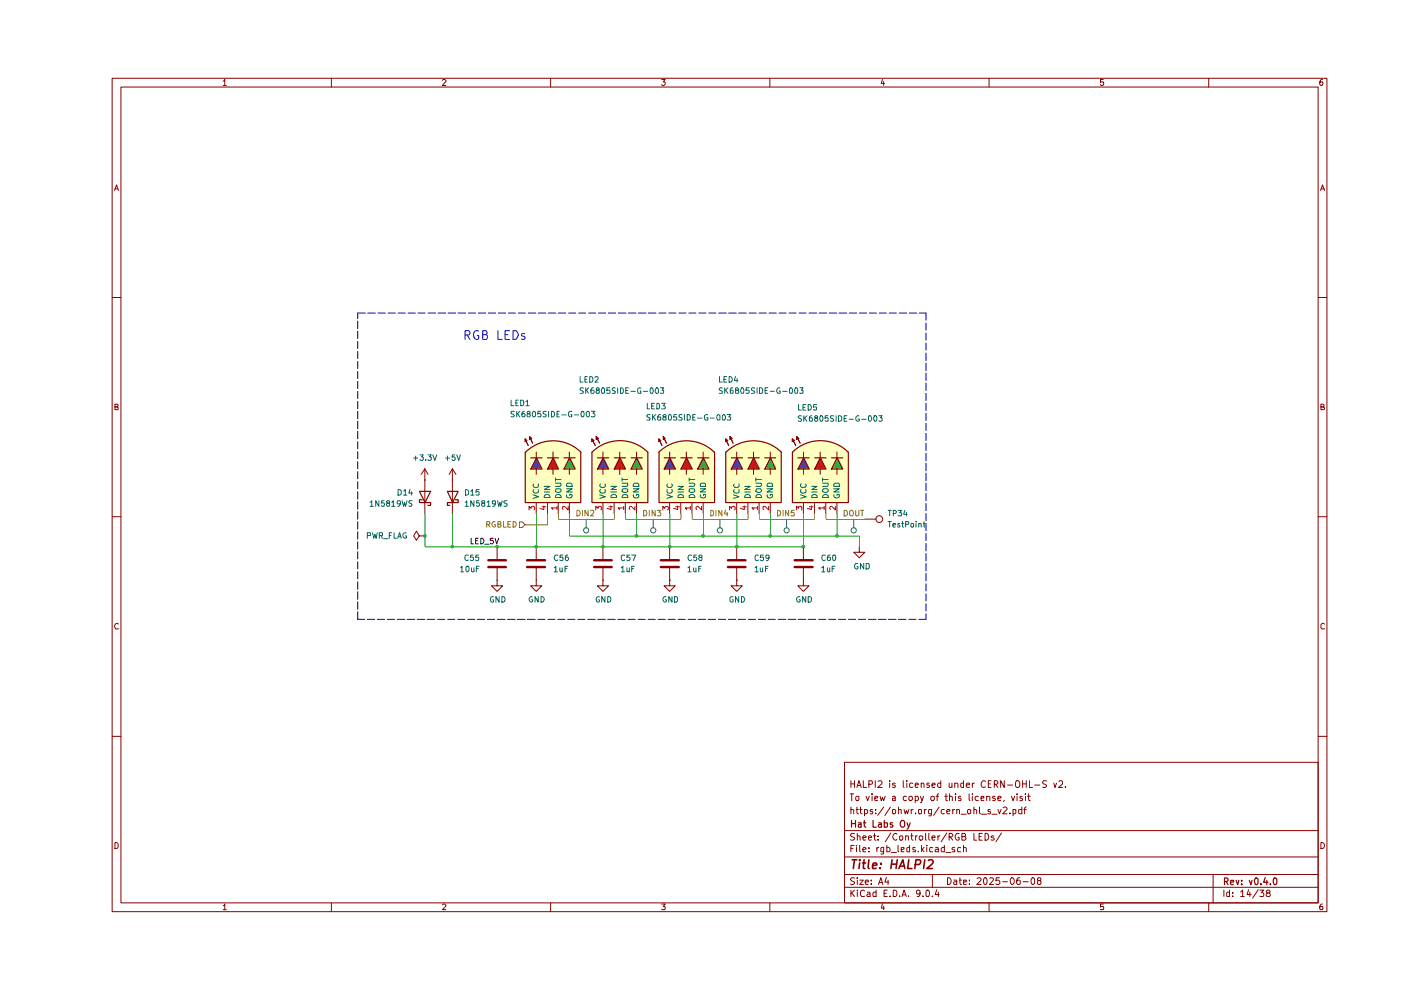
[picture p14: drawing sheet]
<svg xmlns="http://www.w3.org/2000/svg" width="297mm" height="210mm" viewBox="0 0 297 210" stroke-linecap="round" stroke-linejoin="round" font-family="sans-serif">
<g fill="none" stroke="#890000" stroke-width=".21">
<path d="M23.8 16.6h257.5v176.7h-257.5zM25.6 18.5h253.9v172.9h-253.9zM47.3 17.2h.2l.2-.4v1.3M47.3 18.1h.7M70.3 16.6v1.9M93.8 17l.2-.2h.3l.3 .3-.8 1h.8M116.7 16.6v1.9M140.3 16.8h.7l-.4 .6 .4 .1v.4l-.2 .2h-.4l-.1-.2M163.2 16.6v1.9M187.1 16.8l-.3 .9h.7M187.4 17.3v.8M209.7 16.6v1.9"/>
<path d="M233.9 16.8h-.6v.6h.6l.1 .1-.1 .5-.4 .1-.2-.2M256.3 16.6v1.9M280.4 16.8h-.3a.93 .93 0 0 0-.2 1.2h.5l.1-.5-.1-.1h-.5l-.1 .1M24.3 40.4l.4-1.2 .4 1.2M24.4 40h.6M280 40.4l.4-1.2 .4 1.2M280.1 40h.6M23.8 63.1h1.8M279.5 63.1h1.8M24.4 86.3h.4l.2-.3v-.2l-.6-.1v1.2h.6v-.5l-.2-.1M280.1 86.3l.6-.1v-.4l-.6-.1v1.2h.6l.1-.4-.3-.2M23.8 109.6h1.8"/>
<path d="M279.5 109.6h1.8M25 132.3l-.1-.1a.66 .66 0 0 0-.6 .4 .66 .66 0 0 0 .2 .7h.5M280.8 132.3l-.4-.1-.3 .3v.6l.1 .2h.6M23.8 156.1h1.8M279.5 156.1h1.8M24.4 178.6h.3l.3 .4v.6l-.3 .3h-.3zM179.1 161.6h100.4v29.8h-100.4zM179.1 176.1h100.4M180.2 168.3h.8M180.4 171.7l.4-.1 .2 .2v.8M180.4 165.5v1.5M180.4 171.1v1.5"/>
<path d="M180.4 179.9h.4M180.4 166.2h.8M180.6 168.3v1.5M181.1 179.2h-.7v1.4M181.2 176.8l-.6-.1-.3 .3 .1 .3 .7 .2 .1 .2a.51 .51 0 0 1-.3 .4 .51 .51 0 0 1-.6 0M181.2 165.5v1.5M181.5 168.9h.6l-.1 .8h-.5zM181.5 171.6h.5M181.6 179.2v.1M181.6 179.7v.9M181.7 171.1v1.2l.3 .3M181.7 167l.4-1.5 .5 1.5"/>
<path d="M181.8 177.3l.3-.1 .3 .2v.7M181.8 176.7v1.4M181.8 166.5h.6M182.3 179.2v1.2l.1 .2M182.3 171.6h.5M182.4 171.1v1.2l.4 .3M183 177.6l.6-.1-.1-.2-.4-.1-.1 .2v.7h.5M183 165.5v1.5h.7M183.3 171.7h.6l.1 .6a.45 .45 0 0 1-.7 .2M183.3 171.6v1.4M183.6 168.8l.4 1 .3-1M184.1 177.6l.7-.1-.1-.2-.4-.1-.2 .2 .1 .7h.5"/>
<path d="M184.2 179.7v.2M184.2 166.3h.5a.41 .41 0 0 0 .3-.4 .41 .41 0 0 0-.3-.4h-.5v1.5M184.9 168.3v.2M184.9 168.8v1M185 171.7l-.4-.1-.1 .2 .1 .2 .4 .1v.4h-.5M185.2 177.2h.5M185.4 176.7v1.2l.3 .2M185.5 169.2h.6v-.3h-.6v.8h.6M185.6 165.5v1.5M185.7 172.4v.2M185.7 171.7v.1M185.9 179.7v.9"/>
<path d="M186.2 178v.1M186.2 177.3v.1M186.2 165.7l.6-.2 .2 .4-.1 .3-.8 .8h.9M186.3 179.7l-.4 .3M186.6 168.8l.2 1 .3-.7 .3 .7 .3-1M187.4 179.7v1.2l-.3 .2-.3-.1M187.4 179.7h-.4l-.2 .1v.7l.6 .1M187.4 171.1l-1.3 1.8M188 179.2v1.4l.6-.1a.6 .6 0 0 0-.1-.8h-.5M188.6 165.5v.2M188.6 166v1M188.8 171.1l-1.2 1.8"/>
<path d="M188.9 176.6l-1.2 1.9M189.2 171.7h.1a.36 .36 0 0 1 .6 .2l-.1 .6-.3 .1-.3-.2zM189.2 168.9h.6v.9M189.8 169.2h-.6v.5h.6M189.8 166.1l-.3-.1-.3 .2 .1 .3h.5v.4h-.6M190.1 176.9a.55 .55 0 0 0-.7 0 .55 .55 0 0 0-.1 .6l.3 .6h.3l.2-.1M190.4 179.2v1.4h.2M190.5 171.7h.6v.9M190.5 171.1v1.5M190.7 177.3h.1a.36 .36 0 0 1 .6 .2l-.1 .6h-.3l-.3-.1zM191.5 165.5v1.3l.2 .2M191.7 171.6l.2 1 .3-.7 .2 .7 .3-1"/>
<path d="M192 177.3h.6v.8M192 177.2v.9M192.2 168.9l-.4-.1-.3 .3v.4l.3 .3 .4-.1M192.3 165.5v.2M192.3 166v1M192.8 168.9h.6v.6l-.2 .3h-.3l-.2-.3zM192.9 179.2v1.4h-.6v-.8l.2-.1h.4M193.1 177.2h.5M193.2 171.6v1M193.3 176.7v1.2l.3 .2M193.5 166.1l-.4-.1-.2 .2v.7h.6M193.6 171.6l-.4 .3"/>
<path d="M194 179.7h-.5v.4l.6 .2-.1 .3h-.5M194 168.9l.5-.1 .2 .3v.4l-.2 .3-.5-.1M194 166.5l.7-.1-.1-.3-.4-.1-.2 .2v.6l.2 .2 .4-.1M194 168.8v1.4M194.1 172.4v.2M194.1 177.2v.9M194.5 177.2l-.4 .1v.2M194.7 171.7h.7l-.1 .8-.3 .1-.3-.2zM195 177.3h.6l.1 .6-.3 .2h-.3l-.2-.2zM195.1 168.8l.4 1M195.3 166.2l.2-.2 .4 .2v.8M195.3 166v1"/>
<path d="M195.4 179.2v1.4M195.8 168.8l-.4 1.3-.3 .1M195.9 179.7l-.5 .6M196 171.6v1M196.2 176.7v1.4h.2M196.4 171.6l-.4 .3M196.5 179.2v.1M196.5 179.7v.9M196.9 176.7v1.2l.3 .2M197 166.1l-.3-.1-.2 .3 .1 .2h.3l.2 .3-.2 .2-.4-.1M197.4 168.9l.5-.1 .2 .3v.4l-.2 .3h-.3l-.3-.3zM197.5 171.6v1.1l-.2 .3h-.4"/>
<path d="M197.5 171.7l-.4-.1-.3 .3 .1 .6h.6M197.6 177.6l.7-.1-.2-.3-.5 .2v.5l.3 .2h.3M197.6 166.5l.7-.1-.2-.4-.5 .2v.6l.3 .2 .3-.1M197.8 179.7h-.5l-.2 .3 .1 .6h.6M198.4 179.7h.4l.2 .2v.7h-.6l-.1-.3 .1-.2 .6-.1M198.4 168.8h.6M198.9 177.2v.9M199 168.3l-.3 .3v1.2M199.1 171.1l-1.2 1.8M199.3 177.2l-.4 .3M199.5 166.1l-.5-.1-.2 .3v.4l.2 .3 .5-.1M199.5 165.5v1.5"/>
<path d="M200.2 179.2v1.4l-.6-.1a.6 .6 0 0 1 .2-.8h.4M200.2 171.7l-.4-.1-.3 .3v.4l.3 .3 .4-.1M200.3 168.8h.6M200.6 168.3v1.4l.3 .1M200.7 172h.7l-.2-.4h-.3l-.2 .2v.5l.2 .3 .4-.1M200.7 176.6l-1.2 1.9M201.2 177.5h.5l.3-.3v-.2l-.3-.3h-.5v1.4M201.2 166v.9l.4 .1 .2-.2M201.3 168.9l.4-.1 .2 .2v.8M201.3 168.3v1.5M201.5 177.5l.5 .6M201.8 166v1"/>
<path d="M202 171.6v1M202.4 179.7a.35 .35 0 0 0-.4 0 .35 .35 0 0 0-.2 .3l.6 .3v.3h-.6M202.4 171.6l-.4 .3M202.4 166.2l.3-.2 .4 .2v.8M202.4 166v1M202.6 168.3v.2M202.6 168.8v1M202.8 171.7l.5-.1 .1 .2v.8M202.8 171.6v1M203.4 176.8a.66 .66 0 0 0-.9 .6 .66 .66 0 0 0 .9 .7v-.6h-.3M203.7 179.7h-.4l-.3 .3 .1 .6h.6M203.7 168.9l-.3-.1-.2 .3 .1 .1h.3l.2 .4-.2 .2-.4-.1"/>
<path d="M203.8 172.6h1.1M203.9 177.4l.7-.1v-.5l-.7-.1v1.4h.6l.3-.2v-.3l-.3-.2M204.3 179.8v-.1a.36 .36 0 0 1 .6 .2v.7M204.3 166.1l-.4-.1-.2 .2v.6l.2 .2 .4-.1M204.3 165.5v1.5M204.3 179.2v1.4M204.9 166.5l.7-.1v-.3l-.5-.1-.2 .2v.6l.2 .2 .5-.1M205.2 171.7h.6l-.1 .8h-.5zM205.5 168.3v1.3l.1 .2M206.1 168.3v.2M206.1 166v1M206.1 168.8v1"/>
<path d="M206.5 176.7v1.4h.6M206.5 171.7l.3-.1 .3 .2v.8M206.5 171.1v1.5M206.6 166l-.5 .3M207.4 168.9h-.6l-.1 .6a.45 .45 0 0 0 .7 .2M207.6 177.4h.4M207.7 171.1v1.2l.2 .3M208 169.2h.6v-.3h-.6v.8h.6M208.1 172.6h1.1M208.3 176.7h-.7v1.4h.7M208.9 176.7a.72 .72 0 0 1 .7 .7 .72 .72 0 0 1-.7 .7zM208.9 165.7v-.1a.7 .7 0 0 0-.9 .5 .7 .7 0 0 0 .5 .9l.4-.2"/>
<path d="M209.2 168.9l.4-.1 .3 .2v.8M209.2 168.8v1M209.5 166.2h.5M210 171.7l-.4-.1-.1 .2v.2l.5 .1v.4h-.5M210.1 165.5h-.6v1.5h.6M210.3 172.6h1.1M210.7 177.3l-.3-.1-.3 .2 .6 .3v.4h-.6M210.8 166.3l.7-.1a.45 .45 0 0 0-.2-.7h-.5v1.5M211 168.9h-.5v.3l.5 .1 .1 .3-.3 .2-.3-.1M211.1 166.3l.5 .7M211.6 171.6l.3 1 .3-1M211.6 169.2h.6v-.3l-.5-.1-.1 .2v.6l.1 .2 .5-.1"/>
<path d="M212.3 176.6l-1.2 1.9M212.7 171.3l.6-.2 .2 .4-.9 1.1h.9M212.9 169.7l-.1 .2M212.9 165.5v1.5l-.7-1.5v1.5M213.6 166.5h1.1M214.1 172.4v.2M214.4 168.8l.4 1 .3-1M214.8 171.7h.6v.7l-.3 .2-.3-.1M214.8 171.6v1.4M215.5 165.6l.1-.1a.73 .73 0 0 1 .7 .7 .73 .73 0 0 1-.7 .8l-.2-.2-.1-.3zM215.6 168.3v.2M215.6 168.8v1"/>
<path d="M216.6 171.7h-.6v.7l.2 .2 .4-.1M216.6 171.1v1.5M216.7 168.9l-.3-.1-.2 .3 .1 .1h.3l.2 .4-.2 .2-.4-.1M216.8 166.2h.8M216.8 165.5v1.5M217.1 171.6h.5M217.4 168.3v.2M217.4 168.8v1M217.6 171.1l-.4 .3v1.2M217.6 165.5v1.5M217.8 168.8h.6M218.1 168.3v1.3l.3 .2"/>
<path d="M218.3 165.5v1.5h.6M219.4 166.5h1.1M221.9 165.6l-.6-.1-.2 .4 .1 .3 .5 .2 .2 .3a.6 .6 0 0 1-.8 .2M223.4 166l.3 1 .3-1M224.5 165.7l.2-.2 .5 .1 .1 .6-.9 .8h.9M225.9 166.8v.2M280.1 178.6a.65 .65 0 0 1 .7 .7 .65 .65 0 0 1-.7 .6zM47.3 192h.2l.2-.3v1.2M47.3 192.9h.7M70.3 191.4v1.9M93.8 191.9l.2-.2h.3l.3 .2-.8 1h.8M116.7 191.4v1.9"/>
<path d="M140.3 191.7h.7l-.4 .5 .4 .2v.3l-.1 .2-.6-.1M163.2 191.4v1.9M179.1 188.1h100.4M179.1 185.4h100.4M179.1 181.7h100.4M180.4 188.7v1.4M180.6 189.3l.6 .8M181.2 186.2l-.6-.1-.3 .3 .3 .4 .6 .3a.51 .51 0 0 1-.3 .4 .51 .51 0 0 1-.6 0M181.2 188.7l-.8 .8M181.8 188.7v.2M181.8 186.1v.2M181.8 186.6v.9"/>
<path d="M181.8 189.1v1M182.3 186.6h.7l-.7 .9h.7M183 180.2l.6-.2-.1-.3h-.4l-.1 .2v.7h.5M183.3 188.9l-.4-.2-.5 .4 .1 .8 .2 .2 .6-.1M183.5 187l.6-.1v-.3h-.6v.2v.7h.6M183.9 189.2l.4-.1 .2 .3v.7h-.6l-.1-.4 .7-.2M184.2 180.5v.1M184.7 187.4v.1M184.7 186.6v.2M185.7 188.7v1.4h-.5v-.9h.5M186.3 187.5l.5-1.4 .4 1.4M186.4 187.1h.6"/>
<path d="M187.1 191.6l-.3 .9h.7M187.4 192.1v.8M187.4 189.4h.5M187.9 186l-.3 1h.9M188.1 188.7h-.7v1.4h.7M188.3 186.6v.9M188.7 190v.1M189 180.8h1.1M189.4 188.7h.3l.4 .4v.6l-.2 .4h-.5zM190.7 190v.1M191.1 180.2l.6-.2v-.3h-.6v.9h.6M191.2 190.1l.5-1.4 .5 1.4"/>
<path d="M191.3 189.7h.7M192.6 190v.1M194.7 180.5v.1M195.1 189.3v.2l-.6 .1-.2-.3v-.3l.2-.3 .6 .2v.8l-.3 .4h-.3M195.5 180.1l.4 .5M195.7 190v.1M196.6 188.7a.78 .78 0 0 1 .6 .6 .78 .78 0 0 1-.3 .8h-.4l-.2-.3v-.8zM197.7 190v.1M197.7 185.4v2.7M198.6 188.6l-.3 1.1h.8M199 189.1v1M200.6 180.8h1"/>
<path d="M200.9 186.1a.72 .72 0 0 1 .8 .7 .72 .72 0 0 1-.8 .7zM202.3 186.6h.5v.9M202.8 186.9h-.4l-.2 .3 .2 .3h.4M203.4 186.6h.5M203.5 186.1v1.2l.4 .2M204.3 187l.6-.1v-.3h-.6v.9h.6M205.6 187.4v.1M205.6 186.6v.2M207.2 186.3v-.1a.47 .47 0 0 1 .8 .3l-.9 1h.9M208.6 186.3l.3-.2a.8 .8 0 0 1 .4 .7 .8 .8 0 0 1-.4 .7l-.3-.1-.1-.5zM209.7 191.4v1.9M209.9 186.3l.1-.2h.4l.2 .4-.8 1h.8"/>
<path d="M211.9 186.1h-.7l-.1 .7 .3-.2 .4 .1 .2 .6a.52 .52 0 0 1-.9 .1M212.6 186.9h1M214.5 186.1a.75 .75 0 0 1 .6 .7 .75 .75 0 0 1-.6 .7 .92 .92 0 0 1 0-1.4zM216.2 186.1l-.5 .2a1.02 1.02 0 0 0 .1 1.2l.5-.1v-.6l-.5-.2-.3 .3M216.9 186.9h1.1M218.8 186.2l.3-.1 .3 .3v.9l-.3 .2a.78 .78 0 0 1-.6-.5 .78 .78 0 0 1 .3-.8zM220.2 186.7l-.3-.3 .3-.3 .4 .1v.4a.56 .56 0 0 0-.5 .2 .56 .56 0 0 0-.1 .7h.6l.1-.6-.2-.2M233.9 191.7h-.6v.6l.6-.1 .1 .2-.1 .5-.6-.1M256.3 191.4v1.9M257.2 185.4v6M259.5 188.7v1.4M260.7 188.7v1.4h-.5l-.1-.8 .2-.2 .4 .1"/>
<path d="M261.4 190v.1M261.4 189.2v.2M263 189.1l.5-.4v1.4M263 190.1h.8M264.7 188.6l-.3 1.1h.8M265 189.1v1M266.8 188.6l-1.2 1.8M267.1 188.7h.9l-.6 .5h.3l.3 .3-.1 .5h-.8M268.7 189.3l-.2-.2 .2-.4h.4l.2 .3-.2 .3h-.4l-.2 .3 .1 .5h.5l.2-.5-.2-.3M280.4 191.7h-.3a.93 .93 0 0 0-.2 1.2h.5l.1-.5-.1-.2h-.5l-.1 .2"/>
</g>
<g fill="none" stroke="#890000" stroke-width=".25">
<path d="M180.5 173.9v1.5M180.5 174.6h.9M181.4 173.9v1.5M182 174.5h.6v.9M182.6 174.8l-.6 .1v.4h.6M183.1 174.5h.5M183.2 173.9v1.2l.4 .3M185.1 173.9v1.5h.7M186.3 174.5h.5l.1 .9M186.9 174.8h-.5l-.2 .2 .2 .4 .5-.1M187.5 174.5h.7v.7l-.3 .2-.4-.1M187.5 173.9v1.5"/>
<path d="M189.3 174.5h-.5v.3l.5 .3-.2 .3-.3-.1M191.2 173.9h.3l.3 .3v.9l-.3 .3h-.3a.89 .89 0 0 1 0-1.5zM192.3 174.5l.3 .9M193 174.5l-.5 1.2-.2 .1M259.6 186.9h.5l.3-.3v-.2l-.3-.3h-.5v1.5M260 186.9l.4 .7M260.9 187.1l.7-.1-.1-.4h-.5l-.1 .2 .1 .7h.5M262.1 186.6l.3 1 .3-1M263.3 187.4v.2M263.3 186.6v.2M264.9 186.6l.3 1 .3-1M266.1 186.2l.3-.1 .3 .3v.8l-.3 .4a.9 .9 0 0 1-.3-1.4z"/>
<path d="M267.3 187.4v.2M268.3 186.1l-.4 1h.9M268.6 186.6v1M269.4 187.4v.2M270.1 186.2l.3-.1 .3 .3v.8l-.3 .4a.9 .9 0 0 1-.3-1.4z"/>
</g>
<g fill="none" stroke="#890000" stroke-width=".34">
<path d="M180.7 182.3h1M181.2 182.3l-.3 1.8M182.3 182.3v.2M182.3 183l-.2 1.1M182.9 183h.6M183.2 182.3l-.2 1.8h.4M184.2 182.3l-.1 1.6 .2 .2M185 183.6l.9-.2-.1-.4h-.6l-.2 .9 .2 .2h.5M186.6 184v.1M186.8 183v.2M189 183.2h1.1M189.1 182.3l-.2 1.8"/>
<path d="M190.2 182.3l-.2 1.8M190.6 184.1l.8-1.8 .4 1.8M190.8 183.6h.9M192.7 182.3l-.3 1.8h1M194 183.3h.8l.3-.2a.5 .5 0 0 0-.2-.8h-.7l-.2 1.8M196.1 182.3l-.3 1.8M196.8 182.5l.3-.2 .6 .1a.51 .51 0 0 1 0 .7l-1.2 1h1.2"/>
</g>
<g fill="#ffffbf">
<path d="M139.6 95.9a8.4 8.4 0 0 1 11.8 0l-5.9 5.9z"/>
<path d="M139.7 95.8h11.8v10.7h-11.8z"/>
<path d="M168 95.8a8.4 8.4 0 0 1 11.8 0l-5.9 6z"/>
<path d="M168 95.8h11.8v10.7h-11.8z"/>
<path d="M125.5 95.8a8.4 8.4 0 0 1 11.8 0l-5.9 6z"/>
<path d="M125.5 95.8h11.8v10.7h-11.8z"/>
<path d="M111.3 95.9a8.4 8.4 0 0 1 11.9 0l-6 5.9z"/>
<path d="M111.3 95.8h11.8v10.7h-11.8z"/>
<path d="M153.8 95.9a8.4 8.4 0 0 1 11.9 0l-5.9 5.9z"/>
<path d="M153.8 95.8h11.8v10.7h-11.8z"/>
</g>
<path d="M142 97l1.2 2.4h-2.4z" fill="#4645ca"/>
<path d="M145.5 97l1.2 2.4h-2.4z" fill="#f9180c"/>
<path d="M149.1 97l1.2 2.4h-2.4z" fill="#00c800"/>
<path d="M140.6 92.5l.7 1.5z" fill="#000"/>
<path d="M170.3 97l1.2 2.4h-2.4z" fill="#4645ca"/>
<path d="M173.9 97l1.2 2.4h-2.4z" fill="#f9180c"/>
<path d="M177.4 97l1.2 2.4h-2.3z" fill="#00c800"/>
<path d="M168.9 92.5l.8 1.5z" fill="#000"/>
<path d="M127.8 97l1.2 2.4h-2.4z" fill="#4645ca"/>
<path d="M131.4 97l1.2 2.4h-2.4z" fill="#f9180c"/>
<path d="M134.9 97l1.2 2.4h-2.3z" fill="#00c800"/>
<path d="M126.4 92.5l.8 1.5z" fill="#000"/>
<path d="M113.7 97l1.2 2.4h-2.4z" fill="#4645ca"/>
<path d="M117.2 97l1.1 2.4h-2.2z" fill="#f9180c"/>
<path d="M120.7 97l1.2 2.4h-2.4z" fill="#00c800"/>
<path d="M112.3 92.5l.6 1.5z" fill="#000"/>
<path d="M156.2 97l1.2 2.4h-2.4z" fill="#4645ca"/>
<path d="M159.8 97l1.1 2.4h-2.3z" fill="#f9180c"/>
<path d="M163.3 97l1.1 2.4h-2.3z" fill="#00c800"/>
<path d="M154.8 92.5l.6 1.5z" fill="#000"/>
<path d="M164.8 108.2l.6 .2 .1 .3-.1 .5-.3 .2h-.3zM166 108.2v1.2M167.2 108.2v1.2l-.7-1.2v1.2M168.4 108.2h-.6l-.1 .6 .2-.2h.3l.2 .2v.5h-.7M179 108.2h.3l.3 .3v.6l-.3 .3h-.3zM180.2 108.4l.5-.2a.65 .65 0 0 1 .2 .7 .65 .65 0 0 1-.5 .5l-.2-.2zM181.4 108.2v1.1l.2 .1 .4-.1 .1-.2v-.9M182.4 108.2h.7M182.8 108.2v1.2" fill="none" stroke="#848400" stroke-width=".21"/>
<g fill="none" stroke="#474747" stroke-width=".21">
<path d="M166.8 110.1v1.8M181 110.1v1.8"/>
<circle cx="166.8" cy="112.4" r=".55"/>
<circle cx="181" cy="112.4" r=".55"/>
</g>
<path d="M142 95.8v1.2M142 99.4v1.2M145.5 95.8v1.2M145.5 99.4v1.2M149.1 95.8v1.2M149.1 99.4v1.2M88.9 113.6l-.6-1-.6 1 .6 1 .6-1h1.2M90.1 113.6h.1M142 123v1.2h1.2l-1.2 1.2-1.2-1.2h1.2M142 123h.1" fill="none" stroke="#890000" stroke-width=".21"/>
<path d="M142 97.1l1.2 2.3h-2.4zM145.6 97.1l1.2 2.3h-2.4zM149.1 97.1l1.2 2.3h-2.4z" fill="none" stroke="#890000" stroke-width=".25"/>
<path d="M139.7 93l.7 1.5z" fill="#890000"/>
<path d="M139.7 93l.7 1.5M140.6 92.5l.7 1.5" fill="none" stroke="#890000" stroke-width=".21"/>
<path d="M139.7 93l.4 .4-.4 .2z" fill="#890000"/>
<path d="M139.7 93l.4 .4-.4 .2z" fill="none" stroke="#890000" stroke-width=".21"/>
<path d="M140.6 92.5l.4 .5-.4 .1z" fill="#890000"/>
<g fill="none" stroke="#890000" stroke-width=".21">
<path d="M140.6 92.5l.4 .5-.4 .1zM170.3 95.8v1.2M170.3 99.4v1.2M173.9 95.8v1.2M173.9 99.4v1.2M177.4 95.8v1.2M177.4 99.4v1.2M142 106.5v2.4M144.3 106.5v2.4M146.7 106.5v2.4M149.1 106.5v2.4M183.4 110.1h2.3"/>
<circle cx="186.4" cy="110.1" r=".72"/>
</g>
<path d="M139.7 95.9v10.7h11.8v-10.7a8.4 8.4 0 0 0-11.8 0M140.8 97.1h2.4M144.4 97.1h2.4M147.9 97.1h2.4M170.4 97.1l1.2 2.3h-2.4zM173.9 97.1l1.2 2.3h-2.4zM177.5 97.1l1.2 2.3h-2.4z" fill="none" stroke="#890000" stroke-width=".25"/>
<path d="M140.5 108.1v-.7l.5 .4v-.4h.6l.1 .5-.2 .2M143.2 107.4h.9M143.7 107.3v.7l-.9-.2M146.4 107.7h-1.1l.3 .3M146.4 107.4v.6M148.7 107.4v.7l-.8-.7-.3 .2 .1 .4" fill="none" stroke="#b00000" stroke-width=".21"/>
<g fill="none" stroke="#006465" stroke-width=".21">
<path d="M141.4 104.9l1.2 .4-1.2 .4M141.5 103.8l-.1 .3a.6 .6 0 0 0 .6 .5 .6 .6 0 0 0 .6-.5l-.2-.3M141.5 102.6l-.1 .3a.6 .6 0 0 0 .6 .5 .6 .6 0 0 0 .6-.5l-.2-.3M143.7 105.1a.66 .66 0 0 1 .8-.3 .66 .66 0 0 1 .4 .7h-1.2zM143.7 103.1h1.2l-1.2 .7h1.2M143.7 104.3h1.2M146.1 105.1a.66 .66 0 0 1 .8-.3 .66 .66 0 0 1 .4 .7h-1.2zM146.1 103.8l.2-.2h.8l.2 .5a.78 .78 0 0 1-1.2 0zM146.1 102.4h1l.2 .2v.3l-.2 .2h-1M146.1 101.3v.7M146.1 101.7h1.2M148.5 104.9v.4l.2 .2h.8l.1-.6-.4-.1v.3"/>
<path d="M148.5 103.6h1.1l-1.1 .7h1.1M148.5 102.6l.2-.2h.6l.3 .2v.5h-1.1z"/>
</g>
<path d="M168 93l.7 1.5z" fill="#890000"/>
<path d="M168 93l.7 1.5M168.9 92.5l.8 1.5" fill="none" stroke="#890000" stroke-width=".21"/>
<path d="M168 93l.5 .4-.5 .2z" fill="#890000"/>
<path d="M168 93l.5 .4-.5 .2z" fill="none" stroke="#890000" stroke-width=".21"/>
<path d="M168.9 92.5l.5 .5-.5 .1z" fill="#890000"/>
<path d="M127.8 95.8v1.2M127.8 99.4v1.2M131.4 95.8v1.2M131.4 99.4v1.2M134.9 95.8v1.2M134.9 99.4v1.2M168.9 92.5l.5 .5-.5 .1zM170.3 106.5v2.4M172.7 106.5v2.4M175.1 106.5v2.4M177.4 106.5v2.4" fill="none" stroke="#890000" stroke-width=".21"/>
<path d="M127.9 97.1l1.2 2.3h-2.4zM131.4 97.1l1.2 2.3h-2.4zM135 97.1l1.2 2.3h-2.4zM168 95.9a8.4 8.4 0 0 1 11.9 0v10.7h-11.9zM169.2 97.1h2.4M172.7 97.1h2.4M176.3 97.1h2.4" fill="none" stroke="#890000" stroke-width=".25"/>
<path d="M168.9 108.1v-.7l.4 .4v-.4h.7l-.1 .7M171.6 107.4h.8M172 107.3v.7l-.8-.2M174.7 107.7h-1.1l.3 .3M174.7 107.4v.6M177.1 107.4v.7l-.8-.7-.4 .2 .2 .4" fill="none" stroke="#b00000" stroke-width=".21"/>
<g fill="none" stroke="#006465" stroke-width=".21">
<path d="M169.7 104.9l1.2 .4-1.2 .4M169.8 103.8l-.1 .5a.67 .67 0 0 0 .7 .3 .67 .67 0 0 0 .5-.5l-.1-.3M169.8 102.6l-.1 .5a.67 .67 0 0 0 .7 .3 .67 .67 0 0 0 .5-.5l-.1-.3M172.1 105.1l.4-.3 .5 .1 .2 .2v.4h-1.1zM172.1 103.1h1.1l-1.1 .7h1.1M172.1 104.3h1.1M174.4 102.4l1.2 .1v.5l-.2 .1h-1M174.4 101.3v.7M174.4 101.7h1.2M174.5 105.1l.4-.3 .4 .1 .3 .2v.4h-1.2zM174.6 103.6h.8l.2 .2v.4a.86 .86 0 0 1-1.2-.1zM176.8 103.6h1.2l-1.2 .7h1.2"/>
<path d="M176.9 104.9l-.1 .1a.66 .66 0 0 0 .4 .6 .66 .66 0 0 0 .8-.3l-.1-.5h-.5v.3M176.9 102.6l.2-.2h.6l.3 .2v.5h-1.2z"/>
</g>
<path d="M125.5 93l.7 1.5z" fill="#890000"/>
<path d="M125.5 93l.7 1.5M126.4 92.5l.8 1.5" fill="none" stroke="#890000" stroke-width=".21"/>
<path d="M125.5 93l.5 .4-.5 .2z" fill="#890000"/>
<path d="M125.5 93l.5 .4-.5 .2z" fill="none" stroke="#890000" stroke-width=".21"/>
<path d="M126.4 92.5l.5 .5-.5 .1z" fill="#890000"/>
<path d="M113.7 95.8v1.2M113.7 99.4v1.2M117.2 95.8v1.2M117.2 99.4v1.2M120.7 95.8v1.2M120.7 99.4v1.2M126.4 92.5l.5 .5-.5 .1zM127.8 106.5v2.4M130.2 106.5v2.4M132.6 106.5v2.4M134.9 106.5v2.4" fill="none" stroke="#890000" stroke-width=".21"/>
<path d="M113.7 97.1l1.2 2.3h-2.3zM117.3 97.1l1.1 2.3h-2.3zM120.8 97.1l1.1 2.3h-2.3zM125.5 95.9a8.4 8.4 0 0 1 11.9 0v10.7h-11.9zM126.7 97.1h2.4M130.2 97.1h2.4M133.8 97.1h2.4" fill="none" stroke="#890000" stroke-width=".25"/>
<path d="M126.3 108.1v-.7l.5 .4v-.4h.7l-.1 .7M129.1 107.4h.8M129.5 107.3v.7l-.8-.2M132.2 107.7h-1.2l.4 .3M132.2 107.4v.6M134.6 107.4v.7l-.8-.7-.4 .2 .1 .4" fill="none" stroke="#b00000" stroke-width=".21"/>
<g fill="none" stroke="#006465" stroke-width=".21">
<path d="M127.2 104.9l1.1 .4-1.1 .4M127.3 103.8l-.1 .3a.67 .67 0 0 0 .5 .5 .67 .67 0 0 0 .6-.3v-.5M127.3 102.6l-.1 .3a.67 .67 0 0 0 .5 .5 .67 .67 0 0 0 .6-.3v-.5M129.5 103.1h1.2l-1.2 .7h1.2M129.5 104.3h1.2M129.6 105.1l.4-.3 .5 .1 .2 .2v.4h-1.2zM131.9 102.4l1.2 .1v.5l-.2 .1h-1M131.9 101.3v.7M131.9 101.7h1.2M132 105.1l.4-.3 .4 .1 .3 .2v.4h-1.2zM132.1 103.6h.8l.2 .2v.4a.86 .86 0 0 1-1.2-.1zM134.3 103.6h1.2l-1.2 .7h1.2"/>
<path d="M134.4 104.9l-.1 .3a.61 .61 0 0 0 .6 .4 .61 .61 0 0 0 .6-.5l-.1-.3h-.5v.3M134.4 102.6l.1-.2h.7l.3 .4v.3h-1.2z"/>
</g>
<path d="M111.3 93l.7 1.5z" fill="#890000"/>
<path d="M111.3 93l.7 1.5M112.3 92.5l.6 1.5" fill="none" stroke="#890000" stroke-width=".21"/>
<path d="M111.3 93l.4 .4-.4 .2z" fill="#890000"/>
<path d="M111.3 93l.4 .4-.4 .2z" fill="none" stroke="#890000" stroke-width=".21"/>
<path d="M112.3 92.5l.5 .5-.5 .1z" fill="#890000"/>
<g fill="none" stroke="#890000" stroke-width=".21">
<path d="M90.1 99.4v9.5M90.1 99.4l-.8 1.2M90.1 99.4l.6 1.2M95.9 99.4v9.5M95.9 99.4l-.7 1.2M95.9 99.4l.8 1.2M112.3 92.5l.5 .5-.5 .1zM156.2 95.8v1.2M156.2 99.4v1.2M159.8 95.8v1.2M159.8 99.4v1.2M163.3 95.8v1.2"/>
<path d="M163.3 99.4v1.2M90.1 101.8h.1M95.9 101.8h.1M113.7 106.5v2.4M116.1 106.5v2.4M118.3 106.5v2.4M120.7 106.5v2.4M142 115.9v2.6M156.2 115.9v2.6M170.3 115.9v2.6M182.2 115.9v1.2h1.2l-1.2 1.2-1.2-1.2h1.2M182.2 115.9h.1"/>
<path d="M142 120.4v2.6M156.2 123v1.2h1.2l-1.2 1.2-1.2-1.2h1.2M156.2 123h.1M156.2 120.4v2.6M170.3 123v1.2h1.2l-1.2 1.2-1.2-1.2h1.2M170.3 123h.1M170.3 120.4v2.6"/>
</g>
<path d="M112.6 97.1h2.3M116.1 97.1h2.3M119.6 97.1h2.3M123.1 95.9v10.7h-11.7v-10.7a8.4 8.4 0 0 1 11.8 0M156.2 97.1l1.2 2.3h-2.3zM159.8 97.1l1.2 2.3h-2.4zM163.4 97.1l1.1 2.3h-2.3zM88.9 104.2h2.4l-1.2 2.4zM89.5 106h-.6v.6h2.4v.5h-.6M94.9 104.2h2.2l-1.1 2.4zM96.5 106h.6v.6h-2.2v.5h.5" fill="none" stroke="#890000" stroke-width=".25"/>
<path d="M112.2 108.1v-.7l.4 .4 .1-.4h.6v.7M115 107.4h.7M115.3 107.3v.7l-.8-.2M118.1 107.7h-1.2l.3 .3M118.1 107.4v.6M120.5 107.4v.7l-.9-.7h-.3l.1 .6" fill="none" stroke="#b00000" stroke-width=".21"/>
<g fill="none" stroke="#006465" stroke-width=".21">
<path d="M113 104.9l1.2 .4-1.2 .4M113.1 103.8l-.1 .3a.6 .6 0 0 0 .6 .5 .6 .6 0 0 0 .6-.5l-.1-.3M113.1 102.6l-.1 .3a.6 .6 0 0 0 .6 .5 .6 .6 0 0 0 .6-.5l-.1-.3M115.4 103.1h1.2l-1.2 .7h1.2M115.4 104.3h1.2M115.5 105.1a.61 .61 0 0 1 .7-.2 .61 .61 0 0 1 .4 .6h-1.2zM117.8 102.4h1.1v.2v.3l-.2 .2h-.9M117.8 101.3v.7M117.8 101.7h1.1M117.8 105.1a.61 .61 0 0 1 .8-.2 .61 .61 0 0 1 .3 .6h-1.1zM117.9 103.6h.9l.1 .5a.65 .65 0 0 1-.6 .3 .65 .65 0 0 1-.5-.5zM120.1 104.9v.4a.67 .67 0 0 0 .7 .3 .67 .67 0 0 0 .5-.5l-.2-.3h-.3v.3"/>
<path d="M120.1 103.6h1.2l-1.2 .7h1.2M120.1 102.6l.3-.2h.6l.3 .4v.3h-1.2z"/>
</g>
<path d="M140.1 118.8h3.8M154.3 118.8h3.8M168.5 118.8h3.8M140.1 120.2h3.8M154.3 120.2h3.8M168.5 120.2h3.8" fill="none" stroke="#890000" stroke-width=".51"/>
<g fill="none" stroke="#474747" stroke-width=".21">
<path d="M152.6 110.1v1.8"/>
<circle cx="152.6" cy="112.4" r=".55"/>
</g>
<path d="M150.7 108.2l.6 .3v.6l-.4 .3h-.2zM151.8 108.2v1.2M153.1 108.2v1.2l-.7-1.2v1.2M153.8 108.1l-.2 .9h.7M154.2 108.6v.8" fill="none" stroke="#848400" stroke-width=".21"/>
<path d="M153.8 93l.7 1.5z" fill="#890000"/>
<path d="M153.8 93l.7 1.5M154.8 92.5l.6 1.5" fill="none" stroke="#890000" stroke-width=".21"/>
<path d="M153.8 93l.5 .4-.5 .2z" fill="#890000"/>
<path d="M153.8 93l.5 .4-.5 .2z" fill="none" stroke="#890000" stroke-width=".21"/>
<path d="M154.8 92.5l.5 .5-.5 .1z" fill="#890000"/>
<path d="M154.8 92.5l.5 .5-.5 .1zM156.2 106.5v2.4M158.6 106.5v2.4M160.9 106.5v2.4M163.3 106.5v2.4" fill="none" stroke="#890000" stroke-width=".21"/>
<path d="M155.1 97.1h2.3M158.6 97.1h2.4M162.2 97.1h2.3M165.6 95.9v10.7h-11.7v-10.7a8.4 8.4 0 0 1 11.8 0" fill="none" stroke="#890000" stroke-width=".25"/>
<path d="M154.7 108.1v-.7l.4 .4 .1-.4h.6v.7M157.5 107.4h.7M157.8 107.3v.7l-.8-.2M160.6 107.7h-1.2l.4 .3M160.6 107.4v.6M163 107.4v.7l-.9-.7h-.3l.1 .6" fill="none" stroke="#b00000" stroke-width=".21"/>
<g fill="none" stroke="#006465" stroke-width=".21">
<path d="M155.5 104.9l1.2 .4-1.2 .4M155.7 103.8l-.2 .3a.67 .67 0 0 0 .5 .5 .67 .67 0 0 0 .7-.3l-.1-.5M155.7 102.6l-.2 .3a.67 .67 0 0 0 .5 .5 .67 .67 0 0 0 .7-.3l-.1-.5M157.9 103.1h1.2l-1.2 .7h1.2M157.9 104.3h1.2M158 105.1a.61 .61 0 0 1 .7-.2 .61 .61 0 0 1 .4 .6h-1.2zM160.3 102.4h1.1v.2v.3l-.2 .2h-.9M160.3 101.3v.7M160.3 101.7h1.1M160.3 105.1a.61 .61 0 0 1 .8-.2 .61 .61 0 0 1 .3 .6h-1.1zM160.4 103.6h.9l.1 .5a.65 .65 0 0 1-.6 .3 .65 .65 0 0 1-.5-.5zM162.6 103.6h1.2l-1.2 .7h1.2"/>
<path d="M162.7 104.9l-.1 .3a.61 .61 0 0 0 .7 .4 .61 .61 0 0 0 .5-.5l-.1-.3h-.4v.3M162.9 102.4h.7l.2 .4v.3h-1.2v-.3z"/>
</g>
<path d="M99.9 114.1v1.2h.5M100.8 114.6h.4M101.4 114.1h-.6v1.2h.6M101.9 114.1h.4a.66 .66 0 0 1 .3 .8 .66 .66 0 0 1-.7 .4zM102.8 115.4h.9M104.5 114.1h-.5v.5h.5l.1 .5-.2 .2-.4-.2M105 114.1l.3 1.2 .4-1.2" fill="none" stroke="#0f0f0f" stroke-width=".21"/>
<path d="M110.1 110.7h.6l.6 .6-.6 .5h-.6z" fill="#fff"/>
<path d="M110.1 110.7h.6l.6 .6-.6 .5h-.6z" fill="none" stroke="#735600" stroke-width=".21"/>
<g fill="none" stroke="#848400" stroke-width=".21">
<path d="M103.2 111.2h.6v-.5l-.6-.1v1.2M103.4 111.2l.5 .6M105 110.7a.54 .54 0 0 0-.7 .5 .54 .54 0 0 0 .8 .5v-.4h-.3M105.6 111.2h.4l.2-.2v-.3l-.6-.1v1.2l.6-.1v-.4l-.2-.1M106.8 110.6v1.2h.5M107.7 111.2h.4M108.3 110.6h-.6v1.2h.6M108.8 110.6l.6 .1 .1 .4-.1 .5-.4 .2h-.2zM116.1 108.9v2.4h-4.7M118.4 108.9v1.2h11.8v-1.2M122.3 108.2a.6 .6 0 0 1 .7 .6 .6 .6 0 0 1-.7 .6zM123.5 108.2v1.2"/>
<path d="M124.7 108.2v1.2l-.7-1.2v1.2M125.2 108.3h.7v.4l-.7 .7h.7M132.6 108.9v1.2h11.8v-1.2M136.5 108.2l.6 .2v.3v.5l-.4 .2h-.2zM137.7 108.2v1.2M138.9 108.2v1.2l-.7-1.2v1.2M139.3 108.2h.8l-.4 .4 .4 .3-.1 .4h-.7M146.8 108.9v1.2h11.8v-1.2M161 108.9v1.2h11.7v-1.2M175.1 108.9v1.2h8.3"/>
</g>
<g fill="none" stroke="#474747" stroke-width=".21">
<path d="M124.3 110.1v1.8M138.5 110.1v1.8"/>
<circle cx="124.3" cy="112.4" r=".55"/>
<circle cx="138.5" cy="112.4" r=".55"/>
</g>
<path d="M105.4 115.9v2.6M113.7 115.9v2.6M127.8 115.9v2.6M105.4 123v1.2h1.2l-1.2 1.2-1.2-1.2h1.2M105.4 123h.1M105.4 120.4v2.6M113.7 123v1.2h1.2l-1.2 1.2-1.2-1.2h1.2M113.7 123h.1M113.7 120.4v2.6M127.8 123v1.2h1.2l-1.2 1.2-1.2-1.2h1.2M127.8 123h.1M127.8 120.4v2.6" fill="none" stroke="#890000" stroke-width=".21"/>
<path d="M103.5 118.8h3.8M111.7 118.8h3.9M126 118.8h3.7M103.5 120.2h3.8M111.7 120.2h3.9M126 120.2h3.7" fill="none" stroke="#890000" stroke-width=".51"/>
<path d="M90.1 108.9v7.1h80.3v-7.1M96 108.9v7.1M113.7 108.9v7.1M120.8 108.9v4.8h61.4v2.3M127.9 108.9v7.1M135 108.9v4.8M142 108.9v7.1M149.1 108.9v4.8M156.2 108.9v7.1M163.4 108.9v4.8M177.5 108.9v4.8" fill="none" stroke="#009600" stroke-width=".21"/>
<g fill="none" stroke="#0400c6" stroke-width=".21">
<path d="M75.8 68.1v1.6M75.8 70.2v1.6M75.8 72.4v1.5M75.8 74.5v1.5M75.8 76.6v1.5M75.8 78.7v1.6M77.5 66.4h-1.7v1.2M78 66.4h1.6M80.2 66.4h1.5M82.3 66.4h1.5M84.4 66.4h1.5M86.5 66.4h1.5"/>
<path d="M88.6 66.4h1.6M90.7 66.4h1.7M92.9 66.4h1.6M95 66.4h1.6M97.1 66.4h1.6M98.6 71h.9l.1-.3v-.4l-.3-.2h-.7v1.9M99 71l.6 1M99.3 66.4h1.5M101.4 70.2a.85 .85 0 0 0-1 .4 .85 .85 0 0 0 .2 1 .51 .51 0 0 0 .4 .4 .51 .51 0 0 0 .5-.3v-.6h-.3M101.4 66.4h1.5M102.3 71l.8-.1 .2-.3-.2-.4-.8-.1v1.9h.7l.4-.5a.46 .46 0 0 0-.5-.5M103.5 66.4h1.6"/>
<path d="M105.6 70.1v1.9h.9M105.6 66.4h1.6M107.1 71h.6M107.8 66.4h1.5M108 70.1h-.9v1.9h.9M108.8 70.1h.4l.4 .3a.98 .98 0 0 1 .2 1 .98 .98 0 0 1-1 .6zM109.9 66.4h1.5M111.2 70.8l-.4-.1-.2 .3v.2l.6 .2v.5h-.6M112 66.4h1.6M114.1 66.4h1.6M116.2 66.4h1.6M118.3 66.4h1.7"/>
<path d="M120.6 66.4h1.5M122.7 66.4h1.5M124.8 66.4h1.5M126.9 66.4h1.5M129 66.4h1.5M131.1 66.4h1.6M133.3 66.4h1.6M135.4 66.4h1.6M137.5 66.4h1.6M139.7 66.4h1.5M141.8 66.4h1.5M143.9 66.4h1.5"/>
<path d="M146 66.4h1.6M148.2 66.4h1.5M150.3 66.4h1.5M152.4 66.4h1.6M154.5 66.4h1.6M156.6 66.4h1.6M158.8 66.4h1.5M160.9 66.4h1.6M163.1 66.4h1.5M165.2 66.4h1.5M167.3 66.4h1.5M169.4 66.4h1.5"/>
<path d="M171.5 66.4h1.6M173.6 66.4h1.6M175.8 66.4h1.6M177.9 66.4h1.6M180.1 66.4h1.5M182.2 66.4h1.5M184.3 66.4h1.5M186.4 66.4h1.5M188.5 66.4h1.6M190.7 66.4h1.6M192.8 66.4h1.6M194.9 66.4h1.4v1.5"/>
<path d="M196.3 68.5v1.5M196.3 70.6v1.5M196.3 72.7v1.6M196.3 74.8v1.7M196.3 77v1.6M196.3 79.1v1.6M75.8 80.9v1.5M75.8 83v1.5M75.8 85.1v1.6M75.8 87.2v1.6M75.8 89.3v1.6M75.8 91.4v1.6"/>
<path d="M75.8 93.6v1.6M75.8 95.8v1.5M75.8 97.9v1.5M75.8 100v1.5M196.3 81.2v1.6M196.3 83.4v1.5M196.3 85.5v1.5M196.3 87.6v1.6M196.3 89.7v1.6M196.3 91.9v1.5M196.3 94v1.5M196.3 96.1v1.6"/>
<path d="M196.3 98.2v1.6M75.8 102.1v1.5M75.8 104.2v1.6M75.8 106.3v1.6M75.8 108.5v1.6M75.8 110.6v1.6M75.8 112.8v1.5M75.8 114.9v1.5M75.8 117v1.5M75.8 119.1v1.5M196.3 100.3v1.6M196.3 102.4v1.7"/>
<path d="M196.3 104.6v1.6M196.3 106.8v1.5M196.3 108.9v1.5M196.3 111v1.5M196.3 113.1v1.5M196.3 115.2v1.6M196.3 117.3v1.7M196.3 119.5v1.6M75.8 129.7v1.6h1.5M75.8 121.2v1.6M75.8 123.4v1.6M75.8 125.5v1.6"/>
<path d="M75.8 127.6v1.6M77.9 131.3h1.5M80 131.3h1.5M82.1 131.3h1.5M84.2 131.3h1.6M86.3 131.3h1.7M88.5 131.3h1.6M90.6 131.3h1.6M92.8 131.3h1.5M94.9 131.3h1.5M97 131.3h1.5M99.1 131.3h1.6"/>
<path d="M101.2 131.3h1.6M103.4 131.3h1.5M105.5 131.3h1.6M107.6 131.3h1.6M109.7 131.3h1.6M111.8 131.3h1.6M114 131.3h1.6M116.1 131.3h1.6M118.3 131.3h1.5M120.4 131.3h1.5M122.5 131.3h1.5M124.6 131.3h1.6"/>
<path d="M126.7 131.3h1.6M128.8 131.3h1.7M131 131.3h1.6M133.2 131.3h1.5M135.3 131.3h1.5M137.4 131.3h1.5M139.5 131.3h1.5M141.6 131.3h1.6M143.7 131.3h1.6M145.9 131.3h1.6M148 131.3h1.6M150.1 131.3h1.6"/>
<path d="M152.3 131.3h1.5M154.4 131.3h1.5M156.5 131.3h1.6M158.7 131.3h1.5M160.8 131.3h1.5M162.9 131.3h1.5M165 131.3h1.6M167.1 131.3h1.6M169.2 131.3h1.6M171.4 131.3h1.6M173.6 131.3h1.5M175.7 131.3h1.5"/>
<path d="M177.8 131.3h1.5M179.9 131.3h1.5M182 131.3h1.5M184.1 131.3h1.6M186.3 131.3h1.6M188.4 131.3h1.6M190.5 131.3h1.6M192.7 131.3h1.5M196.3 121.6v1.6M196.3 123.8v1.5M196.3 125.9v1.5M196.3 128v1.5"/>
<path d="M196.3 130.1v1.2h-1.5"/>
</g>
<g fill="#009600">
<circle cx="134.9" cy="113.6" r=".38"/>
<circle cx="127.8" cy="115.9" r=".38"/>
<circle cx="142" cy="115.9" r=".38"/>
<circle cx="149.1" cy="113.6" r=".38"/>
<circle cx="177.4" cy="113.6" r=".38"/>
<circle cx="163.3" cy="113.6" r=".38"/>
<circle cx="156.2" cy="115.9" r=".38"/>
<circle cx="170.3" cy="115.9" r=".38"/>
<circle cx="105.4" cy="115.9" r=".38"/>
<circle cx="113.7" cy="115.9" r=".38"/>
<circle cx="95.9" cy="115.9" r=".38"/>
<circle cx="90.1" cy="113.6" r=".38"/>
</g>
<g fill="none" stroke="#006465" stroke-width=".21">
<path d="M123 79.8v1.2h.6M124.5 79.8h-.5v1.2h.5M125 79.8a.66 .66 0 0 1 .7 .5 .66 .66 0 0 1-.2 .7h-.5zM152.6 79.8v1.2h.5M154.1 79.8h-.6v1.2h.6M154.6 79.8a.66 .66 0 0 1 .6 .5 .66 .66 0 0 1-.2 .7h-.4zM155.9 79.8l-.2 .9h.7M87.7 97.1h.8M88.1 96.7v.9M89.1 96.4h.6l-.3 .5h.3v.6l-.1 .1h-.4l-.1-.1M90.2 97.5v.1M90.7 96.4h.7l-.3 .5h.3v.6l-.1 .1h-.4l-.2-.1"/>
<path d="M91.8 96.4l.4 1.2 .4-1.2M94.5 97.1h.8M94.9 96.7v.9M96.4 96.4h-.5l-.1 .5h.6v.6l-.4 .1-.2-.1M96.8 96.4l.5 1.2 .3-1.2M108.4 84.8v1.2h.6M109 87.3h-.6v.3l.6 .5-.2 .3-.4-.1M109.4 85.4h.3M109.5 87.2v1.2M109.7 87.7l.5 .7M109.9 84.8h-.5v1.2h.5M110.2 87.2l-.7 .7"/>
<path d="M110.4 84.8a.6 .6 0 0 1 .7 .6 .6 .6 0 0 1-.7 .6zM111.2 87.2l-.4 .1-.2 .8 .3 .3 .3-.1 .1-.4-.2-.3-.5 .3M111.5 85.2l.3-.4v1.2M111.5 86h.7M112 87.7l-.3-.2a.35 .35 0 0 1 .4-.3 .35 .35 0 0 1 .3 .3l-.2 .2a.36 .36 0 0 0-.5 .4 .36 .36 0 0 0 .6 .3 .36 .36 0 0 0 0-.6l-.1-.1M113 87.3l.3-.1 .2 .3v.6l-.3 .3a.7 .7 0 0 1-.2-1.1zM114.6 87.2h-.6v.6l.5-.2 .2 .3-.1 .4h-.6M115.8 87.3h-.6v.4l.5 .2 .1 .2-.2 .3-.5-.1M116.3 87.2v1.2M116.9 87.2a.6 .6 0 0 1 .7 .6 .6 .6 0 0 1-.7 .6zM118.1 87.8h.3M118.6 87.2h-.5v1.2h.5"/>
<path d="M119.1 88h.9M121.2 87.3a.45 .45 0 0 0-.6 .2v.6a.45 .45 0 0 0 .6 .2v-.4h-.1M121.7 88h1M123.3 87.3l.3-.1a.78 .78 0 0 1 0 1.2l-.3-.1zM123.7 82.3l-.5-.1-.2 .2v.3l.7 .4-.2 .3h-.5M124 80.4h.4M124.2 82.2v1.2M124.4 82.7l.4 .7M124.4 87.3l.3-.1 .3 .3v.6l-.4 .3a.7 .7 0 0 1-.2-1.1zM124.8 82.2l-.6 .7M125.4 87.2h.7l-.4 .4 .4 .3v.4h-.7M125.8 82.2l-.3 .1-.2 .2v.8l.5 .1 .2-.2v-.3l-.2-.2h-.4l-.1 .2"/>
<path d="M126.1 80l.2-.2h.3l.2 .2v.3l-.7 .7h.7M126.6 82.7h-.1a.31 .31 0 0 1 .1-.4 .31 .31 0 0 1 .4 .1v.3l-.5 .1v.6h.5l.1-.4-.3-.3M127.7 82.3l.2-.1 .3 .3v.7l-.2 .2h-.3l-.2-.4zM129.3 82.2h-.6v.6l.5-.1 .2 .2v.3l-.2 .2-.5-.1M130.5 82.3h-.6v.4l.5 .2 .1 .3-.1 .2h-.6M131 82.2v1.2M131.6 82.2l.4 .1 .2 .2v.6l-.2 .3h-.4zM132.7 82.8h.4M133.3 82.2h-.6v1.2h.6M133.8 83h.9M135.9 82.3l-.4-.1-.3 .3v.6l.2 .3h.5v-.5h-.2M136.4 83h.9"/>
<path d="M137.2 85.5v1.2h.5M137.8 88h-.6v.4l.5 .2 .1 .3-.1 .2h-.6M138.1 82.2a.75 .75 0 0 1 .2 1.2h-.3l-.2-.4 .1-.6zM138.2 86.1h.4M138.3 87.9v1.2M138.5 88.4l.5 .7M138.8 85.5h-.6v1.2h.6M139 87.9l-.7 .7M139.1 82.3l.2-.1 .3 .3v.7l-.2 .2h-.3l-.2-.4zM139.3 85.5l.4 .1 .2 .3v.5l-.2 .3h-.4zM140 87.9h-.2l-.4 .5v.5l.2 .2h.4v-.7h-.4l-.2 .2M140 82.2h.7l-.3 .5 .3 .1v.5h-.7"/>
<path d="M140.3 85.5h.7l-.4 .5 .4 .2v.3l-.1 .2-.6-.1M140.8 88.4l-.3-.3 .3-.2h.2l.2 .4-.4 .1-.3 .2 .2 .5 .5-.1v-.4l-.2-.2M142 87.9a.71 .71 0 0 1 .2 1.2h-.3l-.2-.2v-.8zM143.4 87.9h-.5l-.1 .6 .6-.1v.7l-.6-.1M144.6 88l-.4-.1-.3 .2 .1 .3 .6 .2v.4l-.7 .1M145.1 87.9v1.2M145.7 87.9a.66 .66 0 0 1 .7 .4 .66 .66 0 0 1-.3 .8h-.4zM146.9 88.5h.4M147.4 87.9h-.5v1.2h.5M147.9 88.6h.9M150 88l-.1-.1a.66 .66 0 0 0-.6 .5 .66 .66 0 0 0 .3 .7l.5-.1v-.4h-.3M150.6 88.6h.9"/>
<path d="M152.1 88l.3-.1 .2 .2v.8l-.1 .2h-.4l-.1-.5zM153.1 88.1l.3-.2a.71 .71 0 0 1 .3 1.2h-.4l-.2-.2zM153.1 82.3l-.4-.1-.2 .3 .1 .2 .5 .3v.3l-.6 .1M153.5 80.4h.4M153.7 82.2v1.2M153.8 82.7l.5 .7M154.2 87.9h.7l-.4 .5h.3l.1 .2-.1 .5-.6-.1M154.3 82.2l-.6 .7M155.3 82.2h-.2l-.3 .3v.8h.6l-.1-.6h-.4l-.1 .2M156.1 82.7l-.2-.1v-.2l.5-.2 .2 .3-.7 .4 .1 .5h.4l.2-.2v-.2l-.2-.3M156.3 80.3v.7M157.1 82.4l.2-.2a.75 .75 0 0 1 .3 1.2l-.5-.1z"/>
<path d="M158.8 82.2h-.6l-.1 .6 .6-.1 .1 .6h-.7M160 82.3l-.5-.1-.2 .2v.3l.7 .4-.2 .3h-.5M160.5 82.2v1.2M161 82.2h.4l.3 .3v.6l-.2 .3h-.5zM162.2 82.8h.4M162.8 82.2h-.6v1.2h.6M163.3 83h.9M165.3 82.3v-.1a.66 .66 0 0 0-.6 .5 .66 .66 0 0 0 .2 .7l.5-.1v-.4h-.2M165.9 83h1M167.6 82.2a.71 .71 0 0 1 .3 1.2h-.4l-.1-.2v-.7zM168.7 82.2a.75 .75 0 0 1 .3 1.2h-.4l-.1-.4 .1-.6zM169.3 85.8v1.2h.6"/>
<path d="M169.6 82.2h.7l-.4 .5h.3l.1 .2-.1 .5-.6-.1M169.9 88.2l-.4-.1-.3 .3 .3 .3 .4 .2v.3h-.7M170.3 86.4h.4M170.4 88.1v1.2M170.6 88.6l.5 .7M170.8 85.8h-.5v1.2h.5M171.1 88.1l-.7 .7M171.4 85.8l.5 .1 .1 .4-.1 .5-.3 .2h-.2zM172.1 88.1l-.5 .3v.8h.6l.1-.4-.3-.2h-.2l-.2 .2M173 88.6l-.3-.2 .3-.3 .3 .1 .1 .2-.2 .2a.39 .39 0 0 0-.5 .3 .39 .39 0 0 0 .4 .4l.3-.2-.3-.5M173.1 85.8h-.6v.6l.5-.1 .1 .6h-.6M173.9 88.2l.3-.1a.78 .78 0 0 1 0 1.2l-.3-.1z"/>
<path d="M175.6 88.1h-.6l-.1 .6 .2-.1h.3l.2 .1v.5h-.7M176.8 88.2h-.7v.4l.7 .4-.3 .3-.4-.1M177.3 88.1v1.2M177.8 88.1h.3l.4 .3v.7l-.4 .2h-.3zM179 88.7h.4M179.6 88.1h-.6v1.2h.6M180.1 88.9h.8M182.1 88.2a.54 .54 0 0 0-.7 .6 .54 .54 0 0 0 .8 .4v-.4h-.3M182.7 88.9h.9M184.2 88.2l.3-.1a.64 .64 0 0 1 .3 .7 .64 .64 0 0 1-.4 .5l-.3-.2zM185.3 88.2l.4-.1a.78 .78 0 0 1 0 1.2l-.4-.1zM186.3 88.1h.7l-.3 .5 .3 .1v.5h-.7"/>
<path d="M77.9 113.5h.6l.1-.5-.7-.1v1.2M78.5 106.5l.3-.3v1.2M78.5 107.4h.6M79 112.9l.2 1.2 .3-.8 .2 .8 .3-1.2M80.3 106.2v1.2l-.6-1.2v1.2M80.4 113.5h.6l.1-.5-.7-.1v1.2M80.8 113.5l.3 .6M81.4 114.2h.9M81.4 106.2h-.5l-.1 .5h.6v.6l-.4 .1-.2-.2M82.2 106.7l-.3-.4 .2-.1h.4v.4l-.6 .2v.3l.3 .3h.3l.1-.3-.1-.4M82.5 113.5h.4M83 112.9h-.5v1.2"/>
<path d="M83 106.5l.4-.3v1.2M83 107.4h.7M83.6 112.9v1.2h.5M84.3 114.1l.4-1.2 .4 1.2M84.4 103.8h.3l.4 .3v.6l-.4 .3h-.3zM84.4 113.8h.6M84.9 106.7l-.2 .1h-.4l-.1-.5 .5-.1 .2 .1-.2 .9-.4 .2M85.2 106.2l.4 1.2 .2-.9 .2 .9 .3-1.2M85.6 104.1l.3-.3v1.2M85.6 105h.7M86.1 113a.54 .54 0 0 0-.7 .6 .54 .54 0 0 0 .8 .4v-.4h-.3M86.9 103.7l-.2 .9h.7"/>
<path d="M87.3 104.2v.8M87.4 106.2h-.6v.5l.5 .1 .1 .3-.3 .3-.4-.1M98.6 106.5l.4-.3v1.2M98.6 107.4h.7M98.7 103.8l.6 .2 .1 .3-.1 .5-.3 .2h-.3zM99.3 117.8l-.5-.1a.67 .67 0 0 0-.3 .7 .67 .67 0 0 0 .5 .5l.3-.2M99.8 104.1l.3-.3v1.2M99.8 105h.7M100.3 117.7h-.5l-.1 .5h.6v.6l-.4 .1-.2-.2M100.5 106.2v1.2l-.7-1.2v1.2M101.5 117.7h-.6l-.1 .5h.7v.5l-.2 .2h-.3l-.2-.2M101.6 106.2h-.5l-.1 .5h.6v.6l-.4 .1-.2-.2"/>
<path d="M101.6 103.8h-.6l-.1 .6 .2-.2h.3l.2 .2v.5h-.7M102.3 106.7l-.2-.4 .2-.1h.4l.1 .3-.7 .3v.3l.2 .3 .5-.2v-.4l-.2-.1M103.3 106.5l.3-.3v1.2M103.3 107.4h.7M105.1 106.7l-.1 .1h-.5l-.1-.1 .1-.5 .5 .1a.85 .85 0 0 1-.3 1.1h-.2M105.5 106.2l.2 1.2 .3-.9 .2 .9 .3-1.2M107.5 106.2h-.5l-.2 .1 .2 .4 .5 .1v.4l-.2 .2-.5-.1M118.3 117.8l-.5-.1a.67 .67 0 0 0-.3 .7 .67 .67 0 0 0 .5 .5l.3-.2M119.4 117.7h-.6l-.1 .5h.7v.5l-.2 .2h-.3l-.2-.2M120.4 117.7h-.4l-.1 .2v.8l.4 .2 .3-.3v-.2l-.3-.3-.4 .1v.2M132.4 117.8l-.5-.1-.2 .2 .1 .8 .3 .2 .3-.2M133.5 117.7h-.6v.5h.6l.1 .4-.3 .3-.4-.2"/>
<path d="M133.9 117.7h.9l-.5 1.2M146.6 117.8l-.5-.1a.67 .67 0 0 0-.2 .7 .67 .67 0 0 0 .5 .5l.2-.2M147.6 117.7h-.5v.5h.5v.6l-.4 .1-.1-.2M148.4 118.2l-.2-.3 .1-.2h.4l.1 .3-.6 .4v.2l.2 .3 .4-.2v-.4l-.1-.1M160.8 117.8l-.5-.1-.2 .2 .1 .8 .2 .2 .4-.2M161.9 117.7h-.6l-.1 .5h.7v.5l-.2 .2h-.3l-.2-.2M163.1 118.2l-.2 .2h-.4l-.1-.6 .5-.1 .2 .2-.2 .8-.4 .2M175 117.8l-.5-.1a.67 .67 0 0 0-.3 .7 .67 .67 0 0 0 .5 .5l.3-.2M176 117.7h-.3l-.2 .2v.9h.5l.1-.4a.35 .35 0 0 0-.3-.3 .35 .35 0 0 0-.4 .3M176.6 117.8l.1-.1a.59 .59 0 0 1 .5 .4 .59 .59 0 0 1-.1 .6l-.2 .2-.3-.2zM181.8 119.5h-.4a.67 .67 0 0 0-.2 .6 .67 .67 0 0 0 .5 .5l.2-.1v-.4h-.2M183.1 119.5v1.1l-.7-1.1v1.1"/>
<path d="M183.6 119.5h.5l.2 .2v.6l-.3 .3h-.4zM188.3 110.6h.7M188.3 108.2h.7M188.6 108.2v1.2M188.6 110.6v1.2M189.3 111.3h.6l-.1-.3h-.4l-.1 .2v.4l.2 .2 .3-.1M189.4 108.9h.4l.3-.4-.3-.3h-.4v1.2M190.4 108.2h.8l-.5 .5h.4l.1 .2-.1 .5-.7-.1M190.7 111h-.3l-.1 .2 .5 .4-.1 .2-.4-.1M191.2 111h.4M191.3 110.6v1.1l.3 .1M191.8 108.2l-.2 .9h.7"/>
<path d="M192 111.2h.5l.2-.2-.1-.3-.6-.1v1.2M192.2 108.6v.8M193.2 111l.5 .1v.6h-.5zM194.2 110.6v.1M194.2 111v.8M194.8 111.1l.4-.1 .1 .8M194.8 111v.8M195.7 111h.5M195.9 110.6v1.1l.3 .1M97.7 120.4l.2-.3v1.1M97.7 121.2h.6M98.8 120.2l.2-.1a.6 .6 0 0 1 .5 .4 .6 .6 0 0 1-.2 .7h-.3l-.2-.2z"/>
<path d="M100 120.4v.8h.3l.2-.1M100.5 120.4v.8M101 120.6h.4M101.6 120.1h-.6v1.1M104.6 126.6l-.1-.1a.56 .56 0 0 0-.5 .6 .56 .56 0 0 0 .6 .5v-.4h-.1M105.8 126.5v1.2l-.7-1.2v1.2M106.4 126.5l.6 .2 .1 .3-.1 .5-.3 .2h-.3zM112.8 126.6v-.1a.57 .57 0 0 0-.6 .7l.4 .5 .3-.2v-.3h-.2M114.1 126.5v1.2l-.7-1.2v1.2M114.7 126.5a.58 .58 0 0 1 .7 .7l-.3 .4-.4 .1zM117.5 120.4l.3-.3v1.1M117.5 121.2h.7"/>
<path d="M118.7 120.4v.7l.2 .1 .3-.1M119.2 120.4v.8M119.8 120.6h.4M120.4 120.1h-.6v1.1M127.1 126.6l-.3-.1a.61 .61 0 0 0-.4 .6 .61 .61 0 0 0 .5 .6l.2-.1v-.4h-.2M128.3 126.5v1.2l-.7-1.2v1.2M128.8 126.5l.6 .2 .1 .3-.1 .5-.3 .2h-.3zM131.7 120.4l.4-.3v1.1M131.7 121.2h.7M132.9 120.4v.8h.4l.1-.1M133.4 120.4v.8M133.9 120.6h.5"/>
<path d="M134.5 120.1h-.6v1.1M141.2 126.6l-.1-.1a.57 .57 0 0 0-.6 .7l.5 .5 .3-.2v-.3h-.3M142.5 126.5v1.2l-.7-1.2v1.2M143 126.5h.3l.4 .2v.6l-.4 .4h-.3zM145.9 120.4l.3-.3v1.1M145.9 121.2h.6M147.1 120.4v.7l.1 .1 .4-.1M147.6 120.4v.8M148.2 120.6h.3M148.7 120.1h-.5v1.1M155.4 126.6a.45 .45 0 0 0-.6 .1v.6l.1 .3h.5v-.4h-.1M156.6 126.5v1.2l-.7-1.2v1.2"/>
<path d="M157.2 126.5a.58 .58 0 0 1 .7 .7l-.3 .4-.4 .1zM160.1 120.4l.3-.3v1.1M160.1 121.2h.7M161.2 120.4v.7l.2 .1 .3-.1M161.7 120.4v.8M162.3 120.6h.4M162.9 120.1h-.6v1.1M169.6 126.6l-.3-.1a.61 .61 0 0 0-.4 .6 .61 .61 0 0 0 .5 .6l.3-.2v-.3h-.3M170.8 126.5v1.2l-.6-1.2v1.2M171.4 126.5h.3l.3 .2v.6l-.3 .4h-.3zM174.2 120.4l.4-.3v1.1M174.2 121.2h.7"/>
<path d="M175.4 120.4v.7l.2 .1 .3-.1M175.9 120.4v.8M176.4 120.6h.5M177 120.1h-.6v1.1"/>
</g>
</svg>
